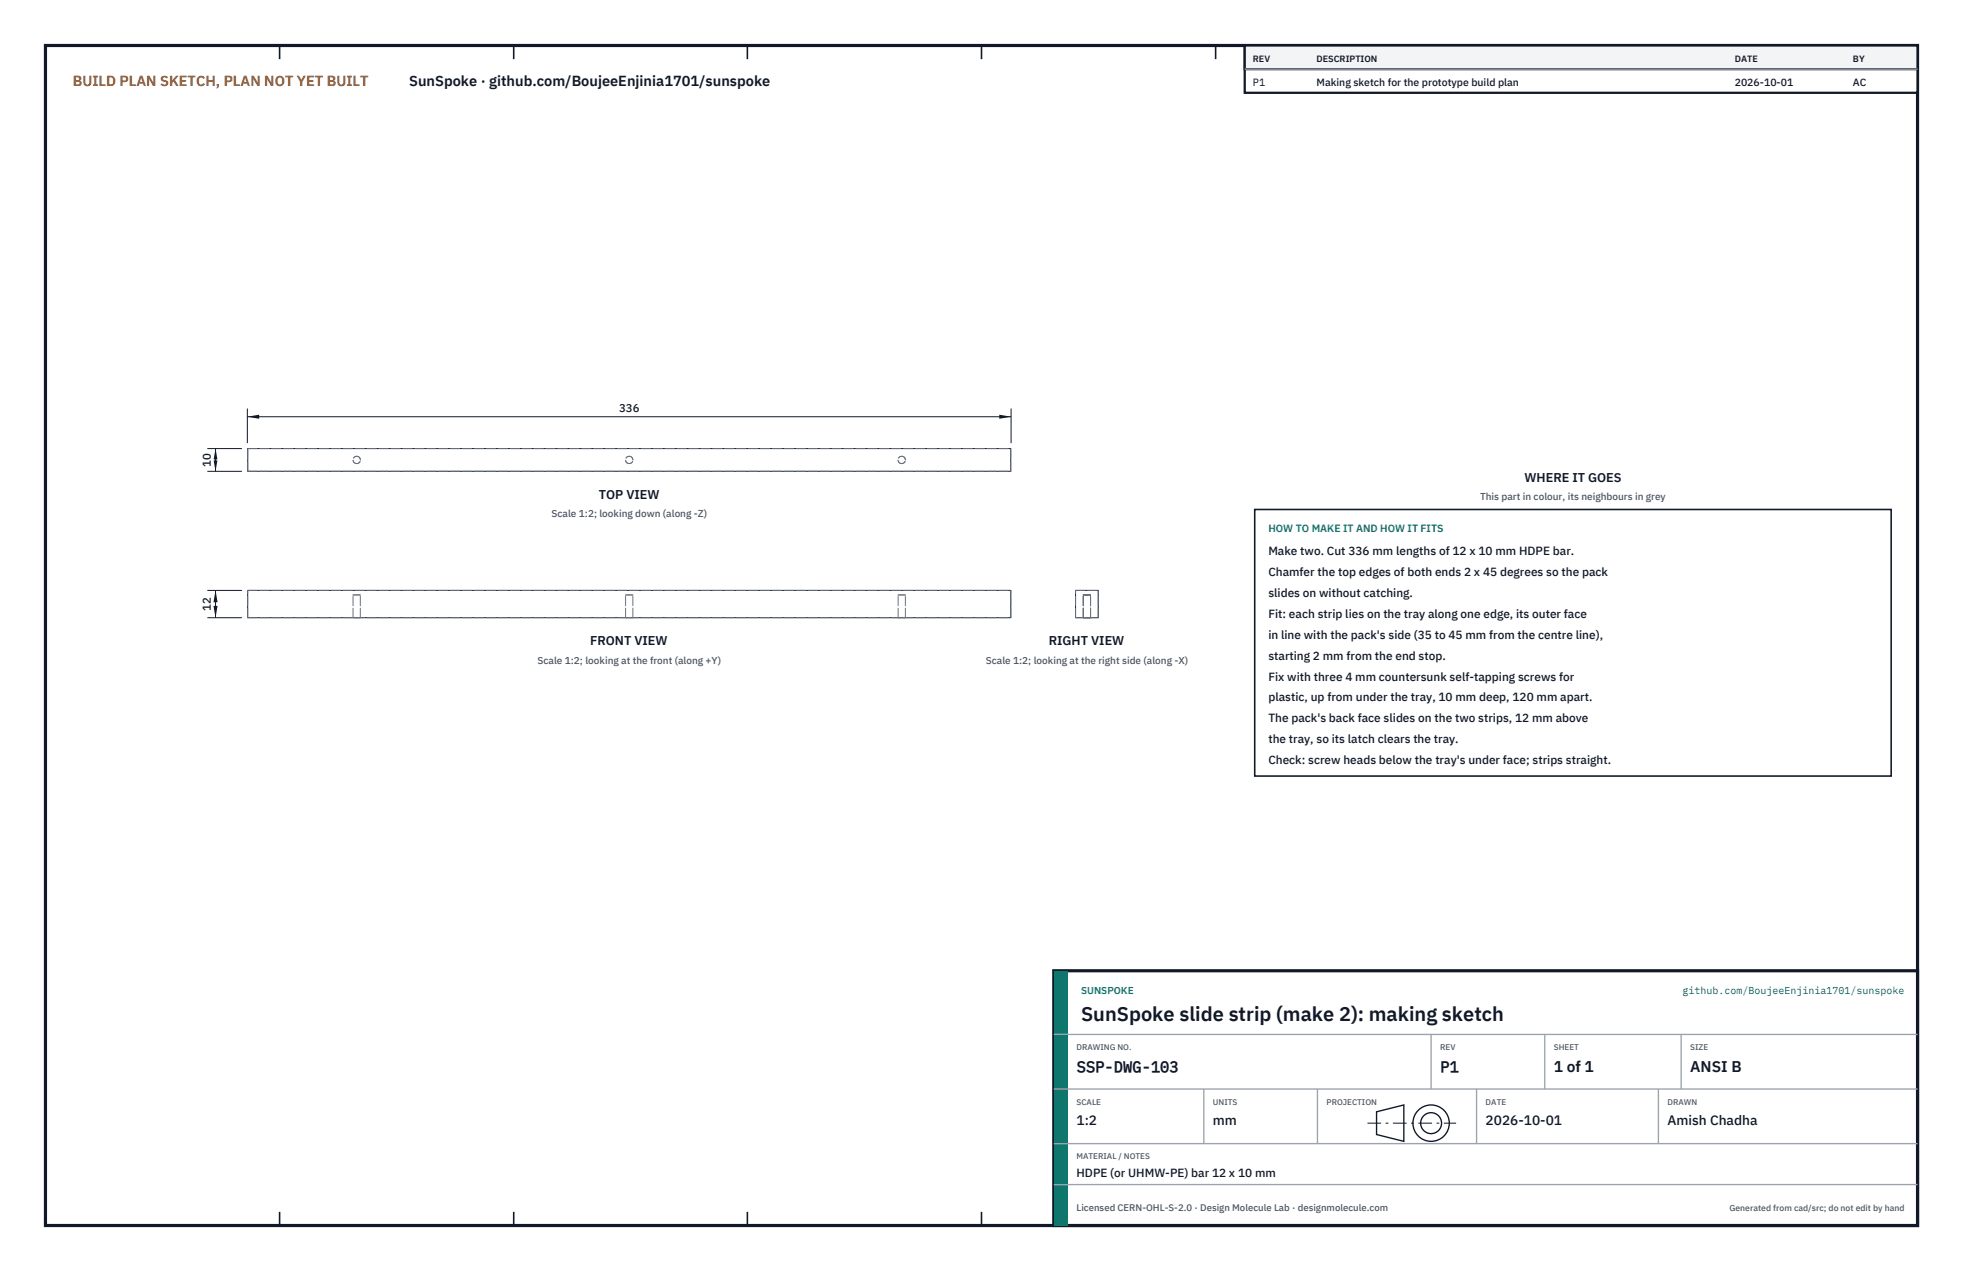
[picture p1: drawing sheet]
<svg xmlns="http://www.w3.org/2000/svg" width="432mm" height="279mm" viewBox="0 0 432 279" stroke-linecap="round" stroke-linejoin="round" font-family="sans-serif">
<defs><g id="words">
<text font-size="4.4" fill="#111827" x="237.8" y="224.4">SunSpoke slide strip (make 2): making sketch</text>
<g font-size="3.4" fill="#111827">
<text x="236.8" y="235.6">SSP-DWG-103</text>
<text x="316.8" y="235.6">P1</text>
<text x="341.8" y="235.6">1 of 1</text>
<text x="371.8" y="235.6">ANSI B</text>
</g>
<text font-size="3.2" fill="#b45309" x="16" y="19">BUILD PLAN SKETCH, PLAN NOT YET BUILT</text>
<text font-size="3.2" fill="#111827" x="90" y="19">SunSpoke · github.com/BoujeeEnjinia1701/sunspoke</text>
<g font-size="3" fill="#111827">
<text x="236.8" y="247.2">1:2</text>
<text x="266.8" y="247.2">mm</text>
<text x="326.8" y="247.2">2026-10-01</text>
<text x="366.8" y="247.2">Amish Chadha</text>
</g>
<g font-size="2.8" fill="#111827">
<text x="335.3" y="106">WHERE IT GOES</text>
<text x="131.7" y="109.7">TOP VIEW</text>
<text x="129.8" y="141.9">FRONT VIEW</text>
<text x="230.7" y="141.9">RIGHT VIEW</text>
</g>
<g font-size="2.6" fill="#111827">
<text x="279" y="122">Make two. Cut 336 mm lengths of 12 x 10 mm HDPE bar.</text>
<text x="279" y="126.6">Chamfer the top edges of both ends 2 x 45 degrees so the pack</text>
<text x="279" y="131.2">slides on without catching.</text>
<text x="279" y="135.8">Fit: each strip lies on the tray along one edge, its outer face</text>
<text x="279" y="140.4">in line with the pack's side (35 to 45 mm from the centre line),</text>
<text x="279" y="145">starting 2 mm from the end stop.</text>
<text x="279" y="149.6">Fix with three 4 mm countersunk self-tapping screws for</text>
<text x="279" y="154.2">plastic, up from under the tray, 10 mm deep, 120 mm apart.</text>
<text x="279" y="158.8">The pack's back face slides on the two strips, 12 mm above</text>
<text x="279" y="163.4">the tray, so its latch clears the tray.</text>
<text x="279" y="168">Check: screw heads below the tray's under face; strips straight.</text>
<text x="236.8" y="258.8">HDPE (or UHMW-PE) bar 12 x 10 mm</text>
</g>
<g font-size="2.5" fill="#111827">
<text x="136.2" y="90.6">336</text>
<text x="46.4" y="102.6" transform="rotate(-90 46.4 102.6)">10</text>
<text x="46.4" y="134.3" transform="rotate(-90 46.4 134.3)">12</text>
</g>
<g font-size="2.3" fill="#111827">
<text x="275.6" y="18.8">P1</text>
<text x="289.6" y="18.8">Making sketch for the prototype build plan</text>
<text x="381.6" y="18.8">2026-10-01</text>
<text x="407.6" y="18.8">AC</text>
</g>
<text font-size="2.3" fill="#0f766e" x="279" y="117">HOW TO MAKE IT AND HOW IT FITS</text>
<g font-size="2.2" fill="#4b5563">
<text x="121.3" y="113.7">Scale 1:2; looking down (along -Z)</text>
<text x="325.6" y="110">This part in colour, its neighbours in grey</text>
<text x="118.2" y="145.9">Scale 1:2; looking at the front (along +Y)</text>
<text x="216.9" y="145.9">Scale 1:2; looking at the right side (along -X)</text>
</g>
<g font-size="2.2" fill="#0f766e">
<text x="237.8" y="218.4">SUNSPOKE</text>
<text x="370.1" y="218.4">github.com/BoujeeEnjinia1701/sunspoke</text>
</g>
<text font-size="2.1" fill="#4b5563" x="236.8" y="266.2">Licensed CERN-OHL-S-2.0 · Design Molecule Lab · designmolecule.com</text>
<g font-size="2" fill="#111827">
<text x="275.6" y="13.6">REV</text>
<text x="289.6" y="13.6">DESCRIPTION</text>
<text x="381.6" y="13.6">DATE</text>
<text x="407.6" y="13.6">BY</text>
</g>
<text font-size="1.9" fill="#4b5563" x="380.4" y="266.2">Generated from cad/src; do not edit by hand</text>
<g font-size="1.8" fill="#4b5563">
<text x="236.8" y="230.8">DRAWING NO.</text>
<text x="316.8" y="230.8">REV</text>
<text x="341.8" y="230.8">SHEET</text>
<text x="371.8" y="230.8">SIZE</text>
<text x="236.8" y="242.8">SCALE</text>
<text x="266.8" y="242.8">UNITS</text>
<text x="291.8" y="242.8">PROJECTION</text>
<text x="326.8" y="242.8">DATE</text>
<text x="366.8" y="242.8">DRAWN</text>
<text x="236.8" y="254.8">MATERIAL / NOTES</text>
</g>
</g></defs>
<path d="M10 10h411.8v259.4h-411.8z" fill="none" stroke="#111827" stroke-width=".7" stroke-linecap="butt"/>
<g fill="none" stroke="#111827" stroke-width=".35">
<path d="M61.5 10v3M113 10v3M164.4 10v3M215.9 10v3M267.4 10v3M318.9 10v3M370.3 10v3M61.5 266.4v3M113 266.4v3M164.4 266.4v3M215.9 266.4v3M267.4 266.4v3"/>
<path d="M318.9 266.4v3M370.3 266.4v3"/>
</g>
<path d="M54.5 98.6h167.8v5h-167.8zM54.5 129.8h167.8v6h-167.8zM236.6 129.8h5v6h-5z" fill="none" stroke="#111727" stroke-width=".22"/>
<g fill="none" stroke="#6a7180" stroke-width=".22" stroke-dasharray="2.1 .5">
<path d="M54.5 98.6h167.8M54.5 103.6v-5M54.5 103.6h167.8M222.3 103.6v-5M54.5 135.8v-6M54.5 129.8h167.8M54.5 135.8h167.8M77.7 135.8h1.6M77.7 130.8h1.6M77.7 135.8v-5M79.3 135.8h-1.6M79.3 130.8h-1.6"/>
<path d="M79.3 135.8v-5M137.6 135.8h1.6M137.6 130.8h1.6M137.6 135.8v-5M139.2 135.8h-1.6M139.2 130.8h-1.6M139.2 135.8v-5M197.6 135.8h1.6M197.6 130.8h1.6M197.6 135.8v-5M199.2 135.8h-1.6M199.2 130.8h-1.6"/>
<path d="M199.2 135.8v-5M222.3 135.8v-6M236.6 135.8v-6M236.6 129.8h5M236.6 135.8h5M238.3 135.8h.8M238.3 130.8h.8M238.3 135.8v-5M239.1 135.8h.8M239.1 130.8h.8M239.9 135.8h-1.6M239.9 130.8h-1.6"/>
<path d="M239.9 135.8v-5M241.6 135.8v-6"/>
<circle cx="78.5" cy="101.1" r=".8"/>
<circle cx="138.4" cy="101.1" r=".8"/>
<circle cx="198.3" cy="101.1" r=".8"/>
</g>
<path d="M54.4 89.8v7.6M54.4 91.6h168M222.4 89.8v7.6" fill="none" stroke="#111827" stroke-width=".22"/>
<path d="M54.4 91.6l2.6-.4v.9zM219.8 91.2v.9l2.6-.5z" fill="#111827"/>
<path d="M45.6 98.6h7.6M47.4 98.6v5M45.6 103.6h7.6" fill="none" stroke="#111827" stroke-width=".22"/>
<path d="M47.4 98.6l-.4 2.6h.9zM47 101h.9l-.5 2.6z" fill="#111827"/>
<path d="M45.6 129.8h7.6M45.6 135.8h7.6M47.4 129.8v6" fill="none" stroke="#111827" stroke-width=".22"/>
<path d="M47.4 129.8l-.4 2.6h.9zM47 133.2h.9l-.5 2.6z" fill="#111827"/>
<path d="M276 112h140v58.6h-140z" fill="#fff" stroke="#111827" stroke-width=".35"/>
<path d="M273.8 10h148v10.4h-148z" fill="#fff" stroke="#111827" stroke-width=".5"/>
<path d="M273.8 10h148v5.2h-148z" fill="#f3f4f6" stroke="#111827" stroke-width=".5"/>
<path d="M273.8 15.2h148" fill="none" stroke="#9ca3af" stroke-width=".3"/>
<path d="M231.8 213.4h190v56h-190z" fill="#fff" stroke="#111827" stroke-width=".7" stroke-linecap="butt"/>
<path d="M231.8 213.4h3v56h-3z" fill="#0f766e"/>
<path d="M231.8 227.4h190M231.8 239.4h190M264.8 239.4v12M289.8 239.4v12M314.8 227.4v12M324.8 239.4v12M339.8 227.4v12M364.8 239.4v12M369.8 227.4v12M231.8 251.4h190M231.8 260.4h190" fill="none" stroke="#9ca3af" stroke-width=".3"/>
<g fill="none" stroke="#111827" stroke-width=".3">
<path d="M302.8 244.4l6-1.5v8l-6-1.5z"/>
<circle cx="314.8" cy="246.9" r="4"/>
<circle cx="314.8" cy="246.9" r="2.3"/>
</g>
<path d="M300.8 246.9h19.5" fill="none" stroke="#111827" stroke-width=".22" stroke-dasharray="3 1 .6 1" stroke-linecap="butt"/>
<use href="#words"/>
</svg>
